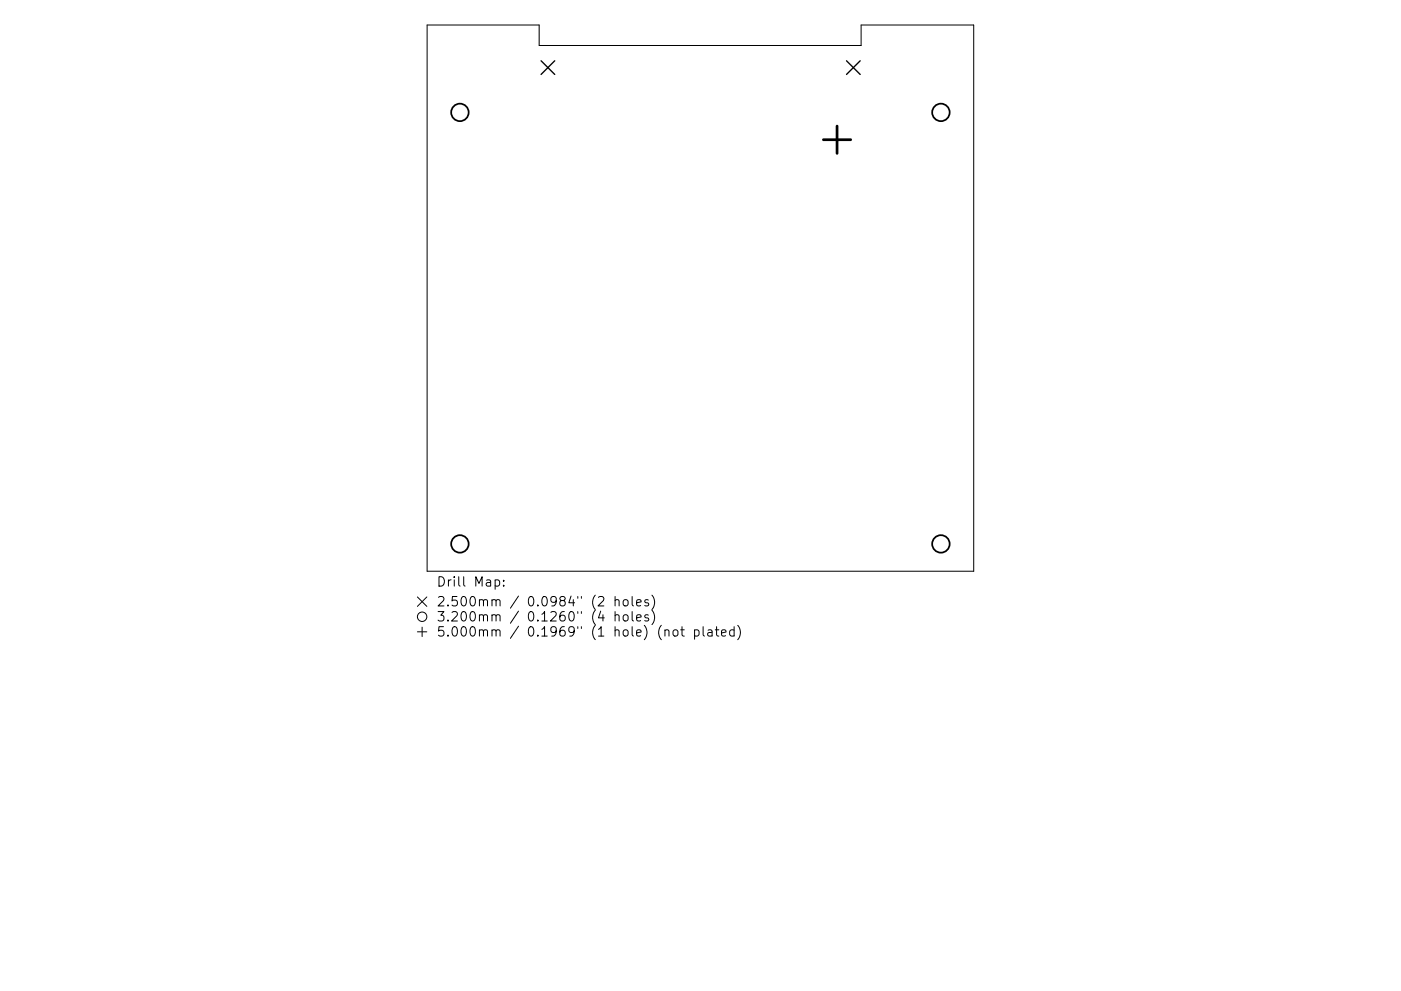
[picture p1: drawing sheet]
<svg xmlns="http://www.w3.org/2000/svg" width="297mm" height="210mm" viewBox="0 0 297 210" stroke-linecap="round" stroke-linejoin="round" font-family="sans-serif">
<defs><g id="words">
<g font-size="2.8">
<text x="92.5" y="124.5">Drill Map:</text>
<text x="92.5" y="128.7">2.500mm / 0.0984&quot; (2 holes)</text>
<text x="92.5" y="131.9">3.200mm / 0.1260&quot; (4 holes)</text>
<text x="92.5" y="135.1">5.000mm / 0.1969&quot; (1 hole) (not plated)</text>
</g>
</g></defs>
<g fill="none" stroke="#000" stroke-width=".21">
<path d="M90.6 5.3h23.7v4.4h68.3v-4.4h23.8v115.9h-115.8zM88.5 126.7l2 2M88.5 134.1h2M89.5 133.1v2M90.5 126.7l-2 2M105 123.1l.6-.1 .3 .4v.6l-.2 .3h-.7M106.8 124.2v.2M106.8 123.1v.2M130.4 127.4l.3-.2 .5 .1 .1 1.3M130.4 130.6a.5 .5 0 0 1 .9 .1v1.1M130.4 126.6v2M130.4 129.8v2"/>
<path d="M132.2 127.4l.3-.2a.54 .54 0 0 1 .7 .4v.6a.54 .54 0 0 1-.6 .4 .54 .54 0 0 1-.5-.4zM132.2 130.6a.54 .54 0 0 1 .6-.2 .54 .54 0 0 1 .4 .4v.6a.54 .54 0 0 1-.6 .4 .54 .54 0 0 1-.5-.4zM134 126.6v1.7l.3 .3M134 129.8v1.7l.3 .3M135 127.9l.9-.2-.1-.4-.5-.1-.3 .3 .1 1h.7M135 131.1l.9-.2-.1-.4-.5-.1-.3 .3 .1 1h.7M137.5 127.3l-.5-.1-.3 .3 .1 .3 .7 .2v.5h-.8M137.5 130.5l-.5-.1-.3 .3 .1 .3 .7 .2v.5h-.8M138.2 126.3a2.29 2.29 0 0 1 0 3M138.2 129.5a2.29 2.29 0 0 1 0 3M141 133.8a.5 .5 0 0 1 .8 .1v1.1M142.8 133.8a.54 .54 0 0 1 .5-.2 .54 .54 0 0 1 .4 .4v.6a.54 .54 0 0 1-.5 .4 .54 .54 0 0 1-.5-.4z"/>
<path d="M144.3 133.6h.8M144.6 133v1.7l.1 .2 .4 .1M147.3 133.7l.5-.1 .4 .4v.6l-.2 .3h-.7M147.3 133.6v2M149.1 133v1.7l.3 .3M150.1 133.7h.8l.1 1.3M151 134.1l-.7 .1a.39 .39 0 0 0-.3 .4 .39 .39 0 0 0 .3 .4l.7-.1M151.6 133.6h.8M151.9 133v1.7l.1 .2 .4 .1M153 134.3l.9-.2-.1-.4-.5-.1-.3 .3 .1 1h.7M155.6 133.7l-.5-.1-.4 .4v.6l.2 .3h.7M155.6 133v2"/>
<path d="M156.4 132.7a2.29 2.29 0 0 1 0 3"/>
<circle cx="89.5" cy="130.9" r="1"/>
</g>
<path d="M114.7 12.9l2.9 2.9M117.6 12.9l-2.9 2.9M179.5 12.9l2.9 2.9M182.4 12.9l-2.9 2.9" fill="none" stroke="#000" stroke-width=".29"/>
<g fill="none" stroke="#000" stroke-width=".37">
<circle cx="97.5" cy="23.8" r="1.85"/>
<circle cx="199.5" cy="23.8" r="1.85"/>
<circle cx="97.5" cy="115.4" r="1.85"/>
<circle cx="199.5" cy="115.4" r="1.85"/>
</g>
<path d="M174.6 29.6h5.8M177.5 26.7v5.8" fill="none" stroke="#000" stroke-width=".58"/>
<use href="#words"/>
</svg>
